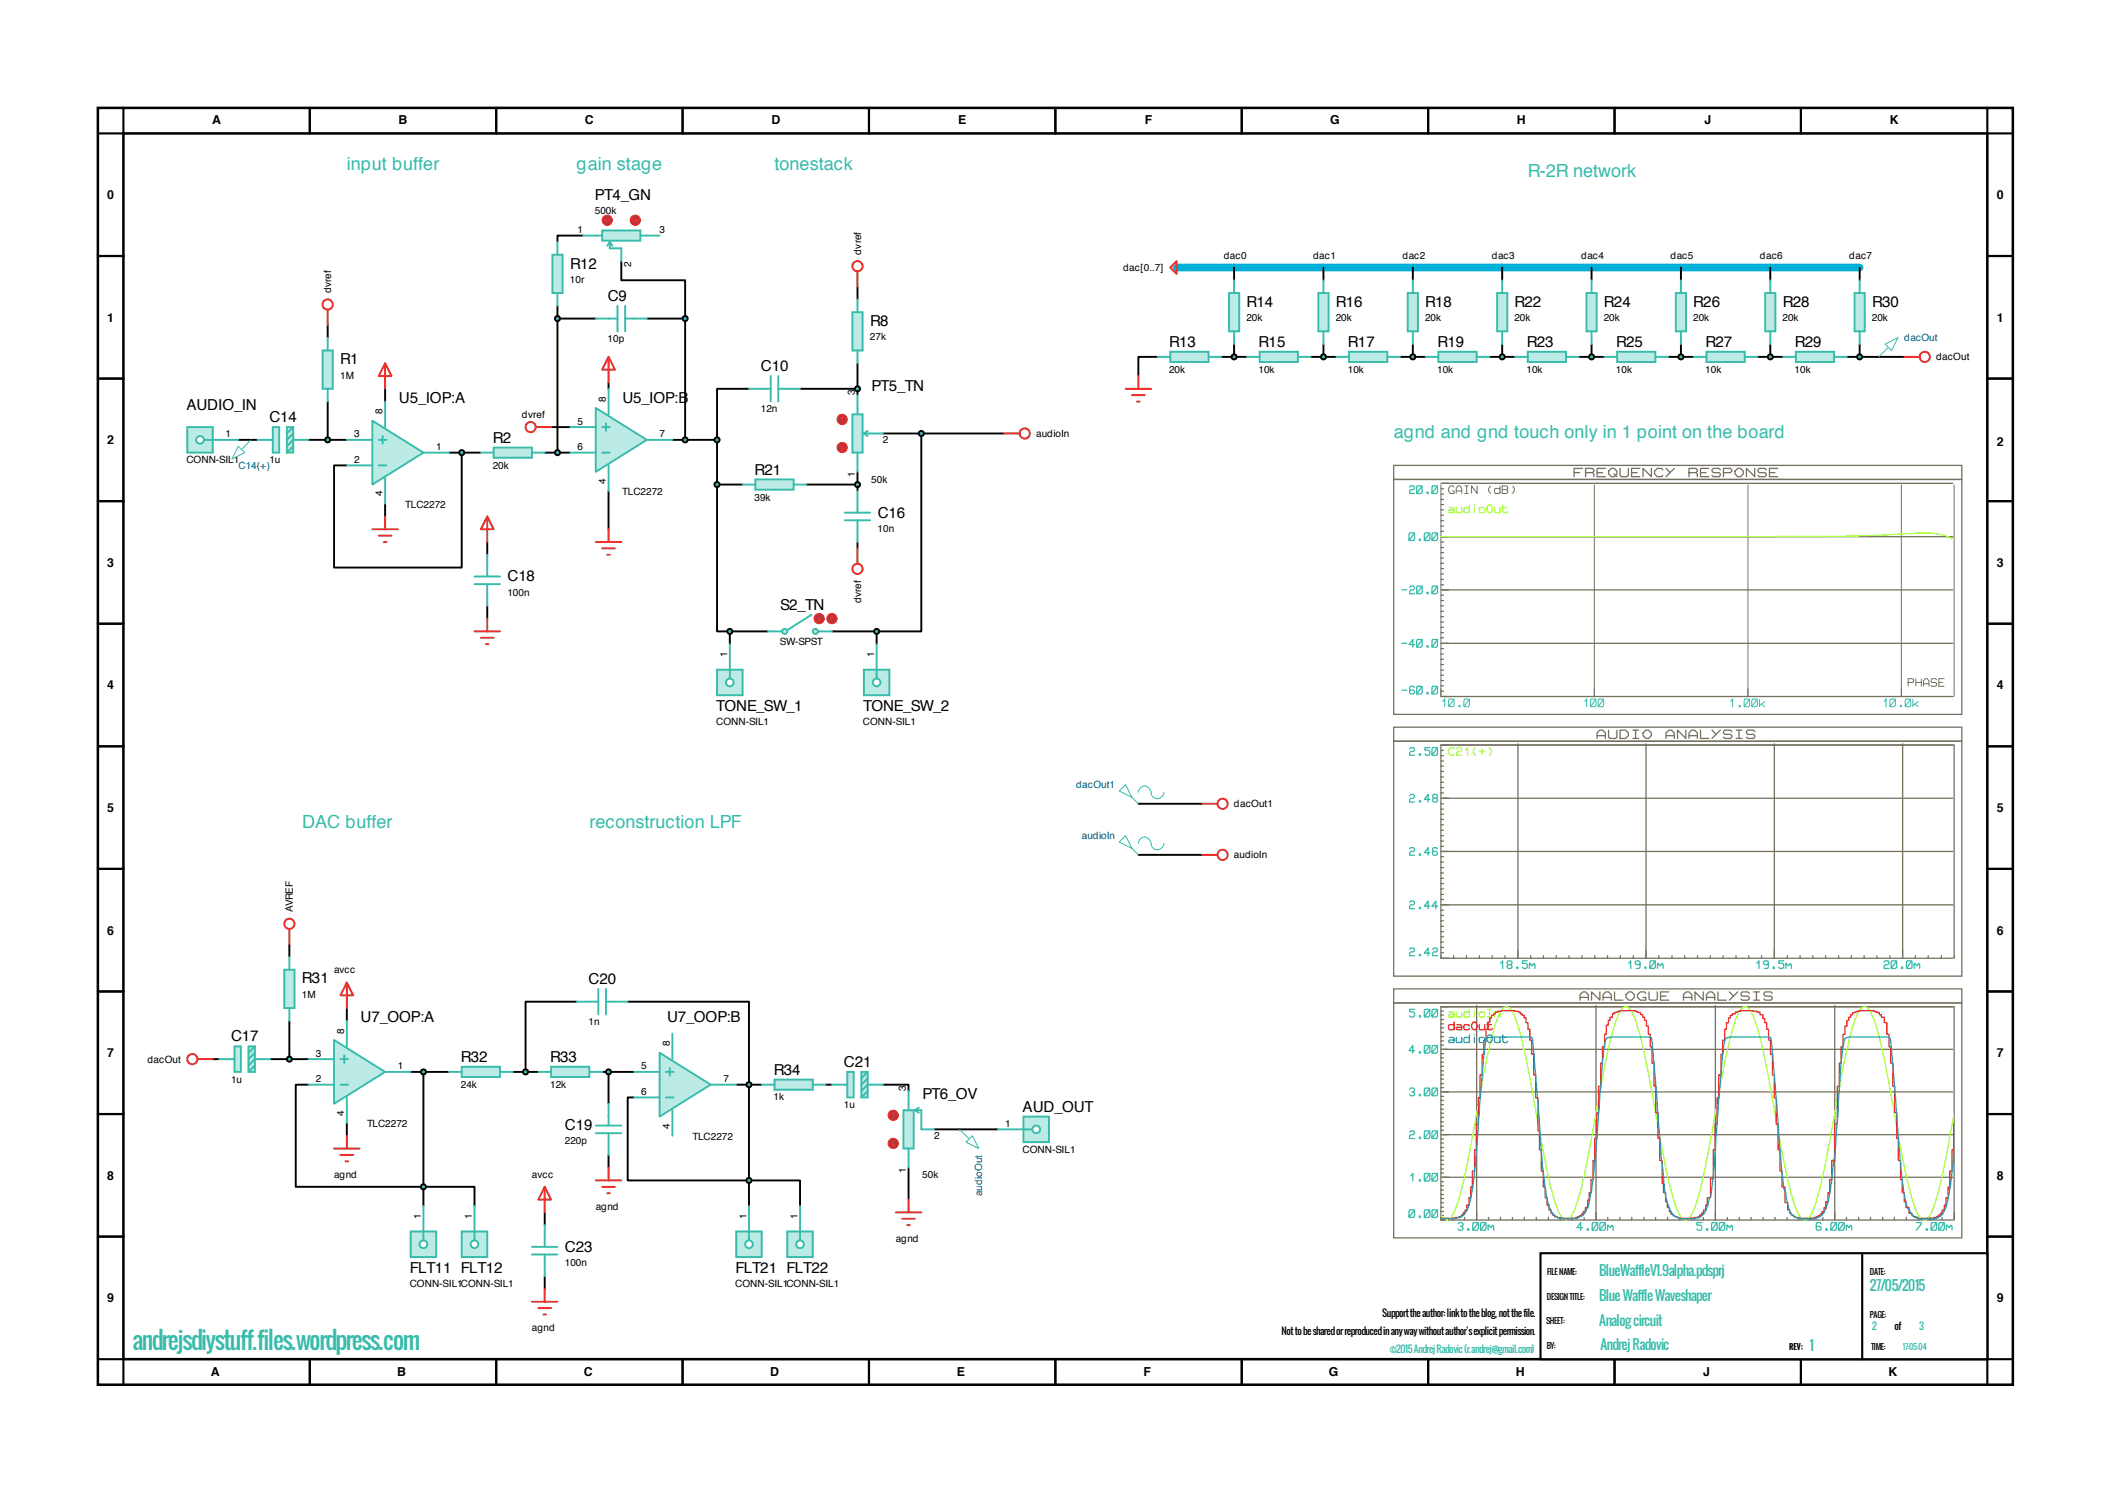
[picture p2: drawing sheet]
<svg xmlns="http://www.w3.org/2000/svg" width="420mm" height="297mm" viewBox="0 0 420 297" stroke-linecap="round" stroke-linejoin="round" font-family="sans-serif">
<defs><g id="words">
<text font-size="4.7" fill="#37bcab" x="26.3" y="268.5">andrejsdiystuff.files.wordpress.com</text>
<g font-size="3.6" fill="#37bcab">
<text x="69" y="33.9">input buffer</text>
<text x="114.7" y="33.9">gain stage</text>
<text x="154.1" y="33.9">tonestack</text>
<text x="304" y="35.1">R-2R network</text>
<text x="277.3" y="87.2">agnd and gnd touch only in 1 point on the board</text>
<text x="60.1" y="164.7">DAC buffer</text>
<text x="117.3" y="164.7">reconstruction LPF</text>
</g>
<g font-size="3">
<text x="118.4" y="39.7">PT4_GN</text>
<text x="113.4" y="53.4">R12</text>
<text x="120.9" y="59.9">C9</text>
<text x="173.1" y="64.9">R8</text>
<text x="248" y="61">R14</text>
<text x="265.8" y="61">R16</text>
<text x="283.6" y="61">R18</text>
<text x="301.3" y="61">R22</text>
<text x="319.1" y="61">R24</text>
<text x="336.9" y="61">R26</text>
<text x="354.7" y="61">R28</text>
<text x="372.5" y="61">R30</text>
<text x="232.6" y="69">R13</text>
<text x="250.4" y="69">R15</text>
<text x="268.2" y="69">R17</text>
<text x="286" y="69">R19</text>
<text x="303.8" y="69">R23</text>
<text x="321.5" y="69">R25</text>
<text x="339.3" y="69">R27</text>
<text x="357.1" y="69">R29</text>
<text x="67.7" y="72.5">R1</text>
<text x="151.4" y="73.9">C10</text>
<text x="173.4" y="77.7">PT5_TN</text>
<text x="37.1" y="81.5">AUDIO_IN</text>
<text x="79.4" y="80.2">U5_IOP:A</text>
<text x="123.8" y="80.2">U5_IOP:B</text>
<text x="53.6" y="84">C14</text>
<text x="98" y="88.1">R2</text>
<text x="150.1" y="94.4">R21</text>
<text x="174.6" y="103">C16</text>
<text x="101" y="115.7">C18</text>
<text x="155.2" y="121.4">S2_TN</text>
<text x="142.5" y="141.4">TONE_SW_1</text>
<text x="171.7" y="141.4">TONE_SW_2</text>
<text x="60.1" y="195.6">R31</text>
<text x="117.1" y="195.7">C20</text>
<text x="71.8" y="203.4">U7_OOP:A</text>
<text x="132.7" y="203.4">U7_OOP:B</text>
<text x="46" y="207.2">C17</text>
<text x="91.7" y="211.2">R32</text>
<text x="109.5" y="211.2">R33</text>
<text x="153.9" y="213.8">R34</text>
<text x="167.9" y="212.3">C21</text>
<text x="183.5" y="218.6">PT6_OV</text>
<text x="203.5" y="221.1">AUD_OUT</text>
<text x="112.4" y="224.8">C19</text>
<text x="112.4" y="249">C23</text>
<text x="81.5" y="253.2">FLT11 FLT12</text>
<text x="146.3" y="253.2">FLT21 FLT22</text>
</g>
<g font-size="2.7" fill="#37bcab">
<text x="318.2" y="253.8">BlueWaffleV1.9alpha.pdsprj</text>
<text x="372" y="256.8">27/05/2015</text>
<text x="318.2" y="263.7">Analog circuit</text>
<text x="318.2" y="258.9">Blue Waffle Waveshaper</text>
<text x="318.4" y="268.5">Andrej Radovic</text>
<text x="360.1" y="268.8">1</text>
</g>
<g font-size="2.5">
<text x="42.2" y="24.6">A</text>
<text x="79.3" y="24.6">B</text>
<text x="116.4" y="24.6">C</text>
<text x="153.5" y="24.6">D</text>
<text x="190.6" y="24.6">E</text>
<text x="227.8" y="24.6">F</text>
<text x="264.6" y="24.6">G</text>
<text x="301.8" y="24.6">H</text>
<text x="339.1" y="24.6">J</text>
<text x="376" y="24.6">K</text>
<text x="21.3" y="39.6">0</text>
<text x="397.3" y="39.6">0</text>
<text x="21.3" y="64">1</text>
<text x="397.3" y="64">1</text>
<text x="21.3" y="88.4">2</text>
<text x="397.3" y="88.6">2</text>
<text x="21.3" y="112.8">3</text>
<text x="397.3" y="112.8">3</text>
<text x="21.3" y="137.2">4</text>
<text x="397.3" y="137.2">4</text>
<text x="21.3" y="161.5">5</text>
<text x="397.3" y="161.5">5</text>
<text x="21.3" y="185.9">6</text>
<text x="397.3" y="185.9">6</text>
<text x="21.3" y="210.3">7</text>
<text x="397.3" y="210.3">7</text>
<text x="21.3" y="234.7">8</text>
<text x="397.3" y="234.7">8</text>
<text x="21.3" y="259.1">9</text>
<text x="397.3" y="259.1">9</text>
<text x="42" y="273.8">A</text>
<text x="79" y="273.8">B</text>
<text x="116.1" y="273.8">C</text>
<text x="153.2" y="273.8">D</text>
<text x="190.4" y="273.8">E</text>
<text x="227.5" y="273.8">F</text>
<text x="264.4" y="273.8">G</text>
<text x="301.6" y="273.8">H</text>
<text x="338.9" y="273.8">J</text>
<text x="375.7" y="273.8">K</text>
</g>
<g font-size="2">
<text x="114.9" y="46.4">1</text>
<text x="118.4" y="42.5">500k</text>
<text x="131.2" y="46.4">3</text>
<text x="125.5" y="53" transform="rotate(-90 125.5 53)">2</text>
<text x="171.3" y="50.7" transform="rotate(-90 171.3 50.7)">dvref</text>
<text x="223.5" y="53.9">dac[0..7]</text>
<text x="243.5" y="51.6">dac0</text>
<text x="261.3" y="51.6">dac1</text>
<text x="279" y="51.6">dac2</text>
<text x="296.8" y="51.6">dac3</text>
<text x="314.6" y="51.6">dac4</text>
<text x="332.4" y="51.6">dac5</text>
<text x="350.2" y="51.6">dac6</text>
<text x="367.9" y="51.6">dac7</text>
<text x="65.9" y="58.3" transform="rotate(-90 65.9 58.3)">dvref</text>
<text x="113.4" y="56.3">10r</text>
<text x="248" y="63.9">20k</text>
<text x="265.7" y="63.9">20k</text>
<text x="283.5" y="63.9">20k</text>
<text x="301.3" y="63.9">20k</text>
<text x="319.1" y="63.9">20k</text>
<text x="336.9" y="63.9">20k</text>
<text x="354.6" y="63.9">20k</text>
<text x="372.4" y="63.9">20k</text>
<text x="120.9" y="68.1">10p</text>
<text x="173.1" y="67.7">27k</text>
<text x="385.2" y="71.7">dacOut</text>
<text x="67.7" y="75.3">1M</text>
<text x="232.6" y="74.2">20k</text>
<text x="250.4" y="74.2">10k</text>
<text x="268.2" y="74.2">10k</text>
<text x="285.9" y="74.2">10k</text>
<text x="303.7" y="74.2">10k</text>
<text x="321.5" y="74.2">10k</text>
<text x="339.3" y="74.2">10k</text>
<text x="357.1" y="74.2">10k</text>
<text x="76.1" y="82.4" transform="rotate(-90 76.1 82.4)">8</text>
<text x="103.8" y="83.1">dvref</text>
<text x="120.6" y="79.9" transform="rotate(-90 120.6 79.9)">8</text>
<text x="151.4" y="82">12n</text>
<text x="170.1" y="78.6" transform="rotate(-90 170.1 78.6)">3</text>
<text x="44.9" y="87">1</text>
<text x="70.4" y="87">3</text>
<text x="86.8" y="89.5">1</text>
<text x="114.9" y="84.5">5</text>
<text x="114.9" y="89.5">6</text>
<text x="131.2" y="87">7</text>
<text x="175.7" y="88.2">2</text>
<text x="206.1" y="87">audioIn</text>
<text x="37.1" y="92.2">CONN-SIL1</text>
<text x="53.6" y="92.2">1u</text>
<text x="70.4" y="92.1">2</text>
<text x="98" y="93.2">20k</text>
<text x="170.1" y="95" transform="rotate(-90 170.1 95)">1</text>
<text x="76.1" y="98.8" transform="rotate(-90 76.1 98.8)">4</text>
<text x="80.6" y="101.1">TLC2272</text>
<text x="120.6" y="96.2" transform="rotate(-90 120.6 96.2)">4</text>
<text x="123.8" y="98.6">TLC2272</text>
<text x="150.1" y="99.6">39k</text>
<text x="173.3" y="96">50k</text>
<text x="174.6" y="105.8">10n</text>
<text x="101" y="118.5">100n</text>
<text x="171.3" y="120" transform="rotate(-90 171.3 120)">dvref</text>
<text x="144.7" y="130.7" transform="rotate(-90 144.7 130.7)">1</text>
<text x="155.2" y="128.3">SW-SPST</text>
<text x="173.9" y="130.7" transform="rotate(-90 173.9 130.7)">1</text>
<text x="142.5" y="144.3">CONN-SIL1</text>
<text x="171.7" y="144.3">CONN-SIL1</text>
<text x="245.5" y="160.6">dacOut1</text>
<text x="245.5" y="170.8">audioIn</text>
<text x="58.3" y="181.5" transform="rotate(-90 58.3 181.5)">AVREF</text>
<text x="66.5" y="193.6">avcc</text>
<text x="60.1" y="198.5">1M</text>
<text x="117.1" y="203.9">1n</text>
<text x="68.5" y="205.6" transform="rotate(-90 68.5 205.6)">8</text>
<text x="133.3" y="208.2" transform="rotate(-90 133.3 208.2)">8</text>
<text x="29.3" y="211.4">dacOut</text>
<text x="46" y="215.4">1u</text>
<text x="62.8" y="210.2">3</text>
<text x="62.8" y="215.3">2</text>
<text x="79.2" y="212.7">1</text>
<text x="127.6" y="212.7">5</text>
<text x="143.9" y="215.3">7</text>
<text x="68.5" y="222" transform="rotate(-90 68.5 222)">4</text>
<text x="91.7" y="216.4">24k</text>
<text x="109.5" y="216.4">12k</text>
<text x="127.6" y="217.8">6</text>
<text x="153.9" y="218.9">1k</text>
<text x="167.9" y="220.4">1u</text>
<text x="180.2" y="217" transform="rotate(-90 180.2 217)">3</text>
<text x="73" y="224.2">TLC2272</text>
<text x="112.4" y="227.7">220p</text>
<text x="133.3" y="224.5" transform="rotate(-90 133.3 224.5)">4</text>
<text x="137.8" y="226.8">TLC2272</text>
<text x="185.8" y="226.6">2</text>
<text x="200" y="224.2">1</text>
<text x="180.2" y="233.4" transform="rotate(-90 180.2 233.4)">1</text>
<text x="203.4" y="229.3">CONN-SIL1</text>
<text x="66.5" y="234.3">agnd</text>
<text x="105.8" y="234.3">avcc</text>
<text x="183.5" y="234.4">50k</text>
<text x="83.7" y="242.4" transform="rotate(-90 83.7 242.4)">1</text>
<text x="93.9" y="242.4" transform="rotate(-90 93.9 242.4)">1</text>
<text x="118.5" y="240.6">agnd</text>
<text x="148.5" y="242.4" transform="rotate(-90 148.5 242.4)">1</text>
<text x="158.7" y="242.4" transform="rotate(-90 158.7 242.4)">1</text>
<text x="112.4" y="251.8">100n</text>
<text x="178.2" y="247">agnd</text>
<text x="81.5" y="256">CONN-SIL1CONN-SIL1</text>
<text x="146.3" y="256">CONN-SIL1CONN-SIL1</text>
<text x="105.8" y="264.8">agnd</text>
</g>
<g font-size="2" fill="#0000c0">
<text x="378.9" y="67.9">dacOut</text>
<text x="47.5" y="93.3">C14(+)</text>
<text x="214.1" y="156.8">dacOut1</text>
<text x="215.2" y="167">audioIn</text>
<text x="195.4" y="238" transform="rotate(-90 195.4 238)">audioOut</text>
</g>
<g font-size="1.9">
<text x="275" y="262.1">Support the author: link to the blog, not the file.</text>
<text x="255" y="265.6">Not to be shared or reproduced in any way without author's explicit permission.</text>
<text x="376.9" y="264.6">of</text>
</g>
<g font-size="1.9" fill="#37bcab">
<text x="276.5" y="269.2">©2015 Andrej Radovic (r.andrej@gmail.com)</text>
<text x="372.5" y="264.6">2</text>
<text x="381.8" y="264.6">3</text>
</g>
<g font-size="1.6">
<text x="307.8" y="253.5">FILE NAME:</text>
<text x="372" y="253.5">DATE:</text>
<text x="307.7" y="263.4">SHEET:</text>
<text x="307.8" y="258.6">DESIGN TITLE:</text>
<text x="372" y="262.2">PAGE:</text>
<text x="307.7" y="268.4">BY:</text>
<text x="356" y="268.5">REV:</text>
<text x="372.3" y="268.5">TIME:</text>
</g>
<text font-size="1.6" fill="#37bcab" x="378.6" y="268.5">17:05:04</text>
</g></defs>
<path d="M19.5 21.5h381v254h-381zM24.6 26.5h370.8v243.9h-370.8z" fill="none" stroke="#000" stroke-width=".51"/>
<g fill="none" stroke="#000" stroke-width=".42">
<path d="M24.6 21.5v5h-5.1M61.6 21.5v5M98.7 21.5v5M135.8 21.5v5M172.9 21.5v5M210 21.5v5M247.1 21.5v5M284.1 21.5v5M321.2 21.5v5M358.3 21.5v5M395.4 21.5v5h5.1M19.5 50.9h5.1"/>
<path d="M395.4 50.9h5.1M19.5 75.3h5.1M395.4 75.3h5.1M19.5 99.7h5.1M395.4 99.7h5.1M19.5 124.1h5.1M395.4 124.1h5.1M19.5 148.5h5.1M395.4 148.5h5.1M19.5 172.8h5.1M395.4 172.8h5.1M19.5 197.2h5.1"/>
<path d="M395.4 197.2h5.1M19.5 221.6h5.1M395.4 221.6h5.1M19.5 246h5.1M395.4 246h5.1M19.5 270.4h5.1v5.1M61.6 270.4v5.1M98.7 270.4v5.1M135.8 270.4v5.1M172.9 270.4v5.1M210 270.4v5.1M247.1 270.4v5.1"/>
<path d="M284.1 270.4v5.1M321.2 270.4v5.1M358.3 270.4v5.1M400.5 270.4h-5.1v5.1"/>
</g>
<path d="M306.5 249.3h88.9v21.1h-88.9z" fill="#fff" stroke="#000" stroke-width=".42"/>
<path d="M370.5 249.3v21.1" fill="none" stroke="#000" stroke-width=".42"/>
<path d="M236.6 53.2h133.4" fill="none" stroke="#00b0d8" stroke-width="1.5"/>
<g fill="none" stroke="#000" stroke-width=".38">
<path d="M116 46.9h-5.1v1.2M123.6 51.9v3.9h12.7v7.6M170.6 57v2.6M245.5 53.2v2.6M263.3 53.2v2.6M281.1 53.2v2.6M298.9 53.2v2.6M316.7 53.2v2.6M334.4 53.2v2.6M352.2 53.2v2.6M370 53.2v2.6M65.2 64.6v2.6"/>
<path d="M65.2 79.9v7.6M76.6 77.3v2.6M110.9 63.4h7.6M110.9 60.8v29.2M121.1 76.1v1.2M128.7 63.4h7.6M136.3 63.4v24.1M149 77.3h-6.3v10.2M159.2 77.3h11.4M170.6 72.3v6.3M230.3 71h-3.8v3.8M243 71h5.1"/>
<path d="M245.5 68.5v2.5M260.8 71h5.1M263.3 68.5v2.5M278.6 71h5M281.1 68.5v2.5M296.3 71h5.1M298.9 68.5v2.5M314.1 71h5.1M316.7 68.5v2.5M331.9 71h5.1M334.4 68.5v2.5M349.7 71h5.1"/>
<path d="M352.2 68.5v2.5M367.5 71h11.4M370 68.5v2.5M47.4 87.5h3.8M61.4 87.5h7.6M89.3 90h6.4M91.9 90v22.9h-25.4v-20.3h2.5M108.4 90h5.1M109.6 85h3.9M121.1 97.7v7.6M133.8 87.5h8.9M142.7 96.4v29.2h2.5"/>
<path d="M142.7 96.4h5M142.7 87.5v8.9M160.4 96.4h10.2M170.6 93.9v3.8M175.7 86.2h24.1M183.3 86.2v39.4h-8.9M76.6 100.2v2.5M96.9 107.8v2.6M170.6 107.8v1.3M96.9 120.5v2.6M145.2 125.6h7.6M145.2 125.6v2.5"/>
<path d="M165.5 125.6h8.9M174.4 125.6v2.5M226.5 159.9h12.7M226.5 170.1h12.7M57.6 187.8v2.6M114.7 199.3h-10.1v13.9M124.9 199.3h24.1v40.6M42.3 210.7h1.3M53.8 210.7h7.6M57.6 203.1v7.6M61.4 215.8h-2.6v20.3h35.6v3.8M69 200.5v2.6"/>
<path d="M81.7 213.2h7.6M84.2 213.2v26.7M102 213.2h5.1M119.8 213.2h6.4M121.1 213.2v6.4M126.2 218.3h-1.3v16.5h34.3v5.1M146.5 215.8h5.1M164.3 215.8h1.2M175.7 215.8h5.1v1.2M69 223.4v2.5M121.1 229.7v2.6M180.8 232.3v6.3"/>
<path d="M185.8 224.7h12.7M108.4 241.2v2.5M108.4 253.9v2.5"/>
</g>
<path d="M118.5 81.2l10.2 6.3-10.2 6.4z" fill="#bcebe6" stroke="#37bcab" stroke-width=".38"/>
<path d="M121.1 77.3v5.1M113.5 90h5M113.5 85h5M119.8 90h1.5M119.8 85h1.5M120.6 84.2v1.5M121.1 92.6v5.1M128.7 87.5h5.1" fill="none" stroke="#37bcab" stroke-width=".38"/>
<g fill="none" stroke="#ed1c24" stroke-width=".38">
<path d="M121.1 71l1.2 2.5h-2.5zM121.1 71v5.1M199.8 86.2h3.1M118.5 107.8h5.1M119.8 109.1h2.5M120.8 110.4h.5M121.1 105.3v2.5"/>
<circle cx="203.9" cy="86.2" r="1.02"/>
</g>
<path d="M98.2 89h7.6v2.1h-7.6z" fill="#bcebe6" stroke="#37bcab" stroke-width=".38"/>
<path d="M95.7 90h2.5M105.8 90h2.6" fill="none" stroke="#37bcab" stroke-width=".38"/>
<g fill="#37bcab" stroke="#000" stroke-width=".38">
<circle cx="110.9" cy="90" r=".51"/>
<circle cx="136.3" cy="87.5" r=".51"/>
</g>
<path d="M74.1 83.7l10.1 6.3-10.1 6.4z" fill="#bcebe6" stroke="#37bcab" stroke-width=".38"/>
<path d="M76.6 79.9v5.1M69 92.6h5.1M69 87.5h5.1M75.4 92.6h1.5M75.4 87.5h1.5M76.1 86.7v1.6M76.6 95.1v5.1M84.2 90h5.1" fill="none" stroke="#37bcab" stroke-width=".38"/>
<path d="M37.3 85h5v5h-5z" fill="#bcebe6" stroke="#37bcab" stroke-width=".38"/>
<path d="M40.6 87.5h1.7" fill="none" stroke="#37bcab" stroke-width=".38"/>
<circle cx="39.8" cy="87.5" r=".76" fill="#fff" stroke="#37bcab" stroke-width=".38"/>
<path d="M42.3 87.5h5.1" fill="none" stroke="#37bcab" stroke-width=".38"/>
<path d="M64.2 69.7h2v7.6h-2z" fill="#bcebe6" stroke="#37bcab" stroke-width=".38"/>
<path d="M65.2 67.2v2.5M65.2 77.3v2.6" fill="none" stroke="#37bcab" stroke-width=".38"/>
<g fill="#bcebe6" stroke="#37bcab" stroke-width=".38">
<path d="M54.3 85h1.2v5h-1.2z"/>
<path d="M57.1 85h1.2v5h-1.2z"/>
</g>
<path d="M51.2 87.5h3.1M58.3 85l-1.2 1.2M58.3 86.2l-1.2 1.3M58.3 88.8l-1.2 1.2M61.4 87.5h-3.1l-1.2 1.3" fill="none" stroke="#37bcab" stroke-width=".38"/>
<circle cx="65.2" cy="87.5" r=".51" fill="#37bcab" stroke="#000" stroke-width=".38"/>
<g fill="none" stroke="#ed1c24" stroke-width=".38">
<path d="M65.2 61.6v3M76.6 72.3l1.3 2.5h-2.5zM76.6 72.3v5M106.6 85h3M74.1 105.3h5.1M75.4 106.6h2.5M76.4 107.8h.5M76.6 102.7v2.6"/>
<circle cx="65.2" cy="60.6" r="1.02"/>
<circle cx="105.6" cy="85" r="1.02"/>
</g>
<path d="M119.8 45.8h7.6v2.1h-7.6z" fill="#bcebe6" stroke="#37bcab" stroke-width=".38"/>
<path d="M116 46.9h3.8M121.3 48.1l-.5 .8M121.3 48.1l.5 .8M121.3 48.1v1.3h2.3v2.5M127.4 46.9h3.8" fill="none" stroke="#37bcab" stroke-width=".38"/>
<circle cx="126.4" cy="43.8" r="1.02" fill="#be1e2d" stroke="#ed1c24" stroke-width=".2"/>
<path d="M125.9 43.8h1M126.7 43.6l.2 .2M126.9 43.8l-.2 .3" fill="none" stroke="#ed1c24" stroke-width=".2"/>
<circle cx="120.8" cy="43.8" r="1.02" fill="#be1e2d" stroke="#ed1c24" stroke-width=".2"/>
<path d="M120.3 43.8l.3 .3M120.3 43.8h1M120.6 43.6l-.3 .2" fill="none" stroke="#ed1c24" stroke-width=".2"/>
<path d="M118.5 63.4h4.4M122.9 60.8v5.1M124.4 60.8v5.1M124.4 63.4h4.3" fill="none" stroke="#37bcab" stroke-width=".38"/>
<circle cx="136.3" cy="63.4" r=".51" fill="#37bcab" stroke="#000" stroke-width=".38"/>
<path d="M149 77.3h4.3M153.3 74.8v5.1M154.9 74.8v5.1M154.9 77.3h4.3" fill="none" stroke="#37bcab" stroke-width=".38"/>
<path d="M169.6 82.4h2v7.6h-2z" fill="#bcebe6" stroke="#37bcab" stroke-width=".38"/>
<path d="M170.6 78.6v3.8M170.6 90v3.9M171.9 86.2l.7 .5M171.9 86.2h3.8M172.6 85.7l-.7 .5" fill="none" stroke="#37bcab" stroke-width=".38"/>
<circle cx="167.6" cy="83.4" r="1.02" fill="#be1e2d" stroke="#ed1c24" stroke-width=".2"/>
<path d="M167.6 82.9l-.3 .3M167.6 82.9l.2 .3M167.6 82.9v1" fill="none" stroke="#ed1c24" stroke-width=".2"/>
<circle cx="167.6" cy="89" r="1.02" fill="#be1e2d" stroke="#ed1c24" stroke-width=".2"/>
<path d="M167.3 89.3l.3 .2M167.6 88.5v1M167.8 89.3l-.2 .2" fill="none" stroke="#ed1c24" stroke-width=".2"/>
<path d="M170.6 97.7v4.3M168.1 102h5M168.1 103.5h5M170.6 103.5v4.3" fill="none" stroke="#37bcab" stroke-width=".38"/>
<path d="M169.6 62.1h2v7.6h-2z" fill="#bcebe6" stroke="#37bcab" stroke-width=".38"/>
<path d="M170.6 59.6v2.5M170.6 69.7v2.6" fill="none" stroke="#37bcab" stroke-width=".38"/>
<path d="M150.3 95.4h7.6v2h-7.6z" fill="#bcebe6" stroke="#37bcab" stroke-width=".38"/>
<path d="M147.7 96.4h2.6M157.9 96.4h2.5" fill="none" stroke="#37bcab" stroke-width=".38"/>
<g fill="#37bcab" stroke="#000" stroke-width=".38">
<circle cx="170.6" cy="96.4" r=".51"/>
<circle cx="170.6" cy="77.3" r=".51"/>
<circle cx="142.7" cy="87.5" r=".51"/>
</g>
<g fill="#bcebe6" stroke="#37bcab" stroke-width=".38">
<circle cx="162.2" cy="125.6" r=".51"/>
<circle cx="156.1" cy="125.6" r=".51"/>
</g>
<path d="M152.8 125.6h2.8M161.5 122.3l-4.9 3M162.7 125.6h2.8" fill="none" stroke="#37bcab" stroke-width=".38"/>
<circle cx="163" cy="123.1" r="1.02" fill="#be1e2d" stroke="#ed1c24" stroke-width=".2"/>
<path d="M162.7 123.3l.3 .3M163 122.6v1M163.2 123.3l-.2 .3" fill="none" stroke="#ed1c24" stroke-width=".2"/>
<circle cx="165.5" cy="123.1" r="1.02" fill="#be1e2d" stroke="#ed1c24" stroke-width=".2"/>
<path d="M165.5 122.6l-.2 .2M165.5 122.6l.3 .2M165.5 122.6v1" fill="none" stroke="#ed1c24" stroke-width=".2"/>
<path d="M142.7 133.2h5v5.1h-5z" fill="#bcebe6" stroke="#37bcab" stroke-width=".38"/>
<path d="M145.2 133.2v1.8" fill="none" stroke="#37bcab" stroke-width=".38"/>
<circle cx="145.2" cy="135.8" r=".76" fill="#fff" stroke="#37bcab" stroke-width=".38"/>
<path d="M145.2 128.1v5.1" fill="none" stroke="#37bcab" stroke-width=".38"/>
<path d="M171.9 133.2h5.1v5.1h-5.1z" fill="#bcebe6" stroke="#37bcab" stroke-width=".38"/>
<path d="M174.4 133.2v1.8" fill="none" stroke="#37bcab" stroke-width=".38"/>
<circle cx="174.4" cy="135.8" r=".76" fill="#fff" stroke="#37bcab" stroke-width=".38"/>
<path d="M174.4 128.1v5.1" fill="none" stroke="#37bcab" stroke-width=".38"/>
<g fill="#37bcab" stroke="#000" stroke-width=".38">
<circle cx="174.4" cy="125.6" r=".51"/>
<circle cx="145.2" cy="125.6" r=".51"/>
</g>
<path d="M94.4 114.7h5.1M94.4 116.2h5.1M96.9 110.4v4.3M96.9 116.2v4.3" fill="none" stroke="#37bcab" stroke-width=".38"/>
<g fill="none" stroke="#ed1c24" stroke-width=".38">
<path d="M170.6 54v3M96.9 102.7l1.3 2.6h-2.5zM96.9 102.7v5.1M170.6 109.1v3M94.4 125.6h5.1M95.7 126.9h2.5M96.7 128.1h.5M96.9 123.1v2.5"/>
<circle cx="170.6" cy="53" r="1.02"/>
<circle cx="170.6" cy="113.2" r="1.02"/>
</g>
<path d="M109.9 50.7h2v7.6h-2z" fill="#bcebe6" stroke="#37bcab" stroke-width=".38"/>
<path d="M110.9 48.1v2.6M110.9 58.3v2.5" fill="none" stroke="#37bcab" stroke-width=".38"/>
<circle cx="110.9" cy="63.4" r=".51" fill="#37bcab" stroke="#000" stroke-width=".38"/>
<path d="M234.1 53.2h2.5" fill="none" stroke="#00b0d8" stroke-width="1.5"/>
<path d="M232.8 53.2l1.3-1.3v2.6z" fill="none" stroke="#ed1c24" stroke-width=".38"/>
<path d="M232.8 70h7.7v2h-7.7z" fill="#bcebe6" stroke="#37bcab" stroke-width=".38"/>
<path d="M230.3 71h2.5M240.5 71h2.5" fill="none" stroke="#37bcab" stroke-width=".38"/>
<path d="M244.5 58.3h2v7.6h-2z" fill="#bcebe6" stroke="#37bcab" stroke-width=".38"/>
<path d="M245.5 55.8v2.5M245.5 65.9v2.6" fill="none" stroke="#37bcab" stroke-width=".38"/>
<path d="M250.6 70h7.6v2h-7.6z" fill="#bcebe6" stroke="#37bcab" stroke-width=".38"/>
<path d="M248.1 71h2.5M258.2 71h2.6" fill="none" stroke="#37bcab" stroke-width=".38"/>
<path d="M262.3 58.3h2v7.6h-2z" fill="#bcebe6" stroke="#37bcab" stroke-width=".38"/>
<path d="M263.3 55.8v2.5M263.3 65.9v2.6" fill="none" stroke="#37bcab" stroke-width=".38"/>
<path d="M268.4 70h7.6v2h-7.6z" fill="#bcebe6" stroke="#37bcab" stroke-width=".38"/>
<path d="M265.9 71h2.5M276 71h2.6" fill="none" stroke="#37bcab" stroke-width=".38"/>
<path d="M280.1 58.3h2v7.6h-2z" fill="#bcebe6" stroke="#37bcab" stroke-width=".38"/>
<path d="M281.1 55.8v2.5M281.1 65.9v2.6" fill="none" stroke="#37bcab" stroke-width=".38"/>
<path d="M286.2 70h7.6v2h-7.6z" fill="#bcebe6" stroke="#37bcab" stroke-width=".38"/>
<path d="M283.6 71h2.6M293.8 71h2.5" fill="none" stroke="#37bcab" stroke-width=".38"/>
<path d="M297.9 58.3h2v7.6h-2z" fill="#bcebe6" stroke="#37bcab" stroke-width=".38"/>
<path d="M298.9 55.8v2.5M298.9 65.9v2.6" fill="none" stroke="#37bcab" stroke-width=".38"/>
<path d="M304 70h7.6v2h-7.6z" fill="#bcebe6" stroke="#37bcab" stroke-width=".38"/>
<path d="M301.4 71h2.6M311.6 71h2.5" fill="none" stroke="#37bcab" stroke-width=".38"/>
<path d="M315.6 58.3h2.1v7.6h-2.1z" fill="#bcebe6" stroke="#37bcab" stroke-width=".38"/>
<path d="M316.7 55.8v2.5M316.7 65.9v2.6" fill="none" stroke="#37bcab" stroke-width=".38"/>
<path d="M321.7 70h7.7v2h-7.7z" fill="#bcebe6" stroke="#37bcab" stroke-width=".38"/>
<path d="M319.2 71h2.5M329.4 71h2.5" fill="none" stroke="#37bcab" stroke-width=".38"/>
<path d="M333.4 58.3h2v7.6h-2z" fill="#bcebe6" stroke="#37bcab" stroke-width=".38"/>
<path d="M334.4 55.8v2.5M334.4 65.9v2.6" fill="none" stroke="#37bcab" stroke-width=".38"/>
<path d="M339.5 70h7.6v2h-7.6z" fill="#bcebe6" stroke="#37bcab" stroke-width=".38"/>
<path d="M337 71h2.5M347.1 71h2.6" fill="none" stroke="#37bcab" stroke-width=".38"/>
<path d="M351.2 58.3h2v7.6h-2z" fill="#bcebe6" stroke="#37bcab" stroke-width=".38"/>
<path d="M352.2 55.8v2.5M352.2 65.9v2.6" fill="none" stroke="#37bcab" stroke-width=".38"/>
<path d="M357.3 70h7.6v2h-7.6z" fill="#bcebe6" stroke="#37bcab" stroke-width=".38"/>
<path d="M354.8 71h2.5M364.9 71h2.6" fill="none" stroke="#37bcab" stroke-width=".38"/>
<path d="M369 58.3h2v7.6h-2z" fill="#bcebe6" stroke="#37bcab" stroke-width=".38"/>
<path d="M370 55.8v2.5M370 65.9v2.6" fill="none" stroke="#37bcab" stroke-width=".38"/>
<g fill="#37bcab" stroke="#000" stroke-width=".38">
<circle cx="352.2" cy="71" r=".51"/>
<circle cx="334.4" cy="71" r=".51"/>
<circle cx="316.7" cy="71" r=".51"/>
<circle cx="298.9" cy="71" r=".51"/>
<circle cx="281.1" cy="71" r=".51"/>
<circle cx="263.3" cy="71" r=".51"/>
<circle cx="245.5" cy="71" r=".51"/>
</g>
<path d="M223.9 77.3h5.1M225.2 78.6h2.6M226.2 79.9h.5M226.5 74.8v2.5" fill="none" stroke="#ed1c24" stroke-width=".38"/>
<circle cx="370" cy="71" r=".51" fill="#37bcab" stroke="#000" stroke-width=".38"/>
<g fill="none" stroke="#75715e" stroke-width=".25">
<path d="M277.3 144.7h113v49.5h-113zM277.3 147.4h113M286.7 159.9h.5M286.7 158.8h101.8M286.7 157.7h.5M286.7 156.7h.5M286.7 155.6h.5M286.7 154.6h.5M286.7 153.5h.5M286.7 152.4h.5M286.7 151.4h.5M286.7 150.3h.5"/>
<path d="M286.7 149.3h.5M302 148v42.6M317.8 146.9v-1.1l.5-.6h.6l.5 .6v1.1M317.8 146.3h1.6M320 145.2v1.4l.3 .3h1.1l.3-.3v-1.4M322.3 145.2h1.1l.6 .6v.5l-.6 .6h-1.1zM324.9 145.2h1.1M324.9 146.9h1.1M325.4 145.2v1.7M326.9 145.8l.5-.6h.6l.5 .6v.5l-.5 .6h-.6l-.5-.6zM327.5 148v42.6M331.5 146.9v-1.1l.5-.6h.6l.5 .6v1.1"/>
<path d="M331.5 146.3h1.6M335.4 145.2v1.7l-1.6-1.7v1.7M336 146.9v-1.1l.6-.6h.5l.6 .6v1.1M336 146.3h1.7M338.3 145.2v1.7h1.7M340.6 145.2l.8 .9M342.3 145.2l-1.7 1.7M344.6 145.5l-.3-.3h-1.1l-.3 .3v.3l.3 .3h1.1l.3 .2v.3l-.3 .3h-1.1l-.3-.3M345.4 145.2h1.2M345.4 146.9h1.2M346 145.2v1.7M349.1 145.5l-.2-.3h-1.2l-.2 .3v.3l.2 .3h1.2l.2 .2v.3l-.2 .3h-1.2l-.2-.3"/>
<path d="M353 148v42.6M378.5 148v42.6M286.7 178.9h.5M286.7 177.9h.5M286.7 176.8h.5M286.7 175.8h.5M286.7 174.7h.5M286.7 173.7h.5M286.7 172.6h.5M286.7 171.5h.5M286.7 170.4h.5M286.7 169.4h101.8"/>
<path d="M286.7 168.4h.5M286.7 167.3h.5M286.7 166.2h.5M286.7 165.1h.5M286.7 164.1h.5M286.7 163h.5M286.7 162h.5M286.7 161h.5M277.3 196.7h113v49.6h-113zM277.3 199.5h113M286.7 189.5h.5M286.7 188.5h.5"/>
<path d="M286.7 187.4h.5M286.7 186.4h.5M286.7 185.3h.5M286.7 184.3h.5M286.7 183.2h.5M286.7 182.1h.5M286.7 181.1h.5M286.7 180h101.8M289.2 190.1v.5M291.8 190.1v.5M294.3 190.1v.5M296.9 190.1v.5"/>
<path d="M299.4 190.1v.5M304.5 190.1v.5M307.1 190.1v.5M309.6 190.1v.5M312.2 190.1v.5M314.4 199v-1.1l.5-.6h.6l.5 .6v1.1M314.4 198.4h1.6M314.7 190.1v.5M317.3 190.1v.5M318.3 197.3v1.7l-1.6-1.7v1.7M318.9 199v-1.1l.6-.6h.5l.6 .6v1.1M318.9 198.4h1.7"/>
<path d="M319.8 190.1v.5M321.2 197.3v1.7h1.7M322.4 190.1v.5M323.5 197.9l.6-.6h.5l.6 .6v.5l-.6 .6h-.5l-.6-.6zM325 190.1v.5M327.4 197.6l-.2-.3h-.9l-.5 .6v.5l.5 .6h1.1v-.6h-.5M328.1 197.3v1.4l.2 .3h1.2l.2-.3v-1.4M330 190.1v.5M330.4 198.2h1.1M332 197.3h-1.6v1.7h1.6M332.7 190.1v.5M334.9 199v-1.1l.6-.6h.5l.6 .6v1.1"/>
<path d="M334.9 198.4h1.7M335.2 190.1v.5M337.7 190.1v.5M338.9 197.3v1.7l-1.7-1.7v1.7M339.5 199v-1.1l.6-.6h.5l.6 .6v1.1M339.5 198.4h1.7M340.3 190.1v.5M341.8 197.3v1.7h1.7M342.8 190.1v.5M344.1 197.3l.8 .9M345.4 190.1v.5M345.7 197.3l-1.6 1.7"/>
<path d="M347.9 190.1v.5M348 197.6l-.2-.3h-1.2l-.2 .3v.3l.2 .3h1.2l.2 .2v.3l-.2 .3h-1.2l-.2-.3M348.9 197.3h1.2M348.9 199h1.2M349.5 197.3v1.7M350.5 190.1v.5M352.6 197.6l-.3-.3h-1.1l-.3 .3v.3l.3 .3h1.1l.3 .2v.3l-.3 .3h-1.1l-.3-.3M355.6 190.1v.5M358.1 190.1v.5M360.7 190.1v.5M363.2 190.1v.5M365.8 190.1v.5"/>
<path d="M368.3 190.1v.5M370.9 190.1v.5M373.4 190.1v.5M376 190.1v.5M381.1 190.1v.5M383.6 190.1v.5M386.2 190.1v.5M388.5 190.6h-101.8v-42.4h102.1v42.4M286.7 219.8h.5M286.7 218.9h.5M286.7 218.1h.5M286.7 217.2h101.8"/>
<path d="M286.7 216.4h.5M286.7 215.6h.5M286.7 214.7h.5M286.7 213.8h.5M286.7 213h.5M286.7 212.1h.5M286.7 211.3h.5M286.7 210.4h.5M286.7 209.6h.5M286.7 208.7h101.8M286.7 207.9h.5M286.7 207.1h.5"/>
<path d="M286.7 206.2h.5M286.7 205.4h.5M286.7 204.5h.5M286.7 203.7h.5M286.7 202.8h.5M286.7 201.9h.5M286.7 201.1h.5M293.8 200v42.7M317.5 200v42.7M341.3 200v42.7M365 200v42.7M286.7 239.3h.5"/>
<path d="M286.7 238.4h.5M286.7 237.6h.5M286.7 236.7h.5M286.7 235.9h.5M286.7 235.1h.5M286.7 234.2h101.8M286.7 233.3h.5M286.7 232.5h.5M286.7 231.6h.5M286.7 230.8h.5M286.7 230h.5M286.7 229.1h.5"/>
<path d="M286.7 228.3h.5M286.7 227.4h.5M286.7 226.6h.5M286.7 225.7h101.8M286.7 224.8h.5M286.7 224h.5M286.7 223.2h.5M286.7 222.3h.5M286.7 221.4h.5M286.7 220.6h.5M286.7 241.8h.5M286.7 241h.5"/>
<path d="M286.7 240.2h.5M289.1 242.2v.5M291.4 242.2v.5M296.2 242.2v.5M298.5 242.2v.5M300.9 242.2v.5M303.3 242.2v.5M305.6 242.2v.5M308.1 242.2v.5M310.4 242.2v.5M312.8 242.2v.5M315.2 242.2v.5"/>
<path d="M319.9 242.2v.5M322.3 242.2v.5M324.7 242.2v.5M327.1 242.2v.5M329.4 242.2v.5M331.8 242.2v.5M334.2 242.2v.5M336.5 242.2v.5M338.9 242.2v.5M343.7 242.2v.5M346 242.2v.5M348.4 242.2v.5"/>
<path d="M350.8 242.2v.5M353.1 242.2v.5M355.6 242.2v.5M357.9 242.2v.5M360.3 242.2v.5M362.7 242.2v.5M367.4 242.2v.5M369.8 242.2v.5M372.2 242.2v.5M374.6 242.2v.5M376.9 242.2v.5M379.3 242.2v.5"/>
<path d="M381.7 242.2v.5M384 242.2v.5M386.4 242.2v.5M388.5 242.7h-101.8v-42.4h102.1v42.4"/>
</g>
<g fill="none" stroke="#37bcab" stroke-width=".25">
<path d="M280.5 158.3l.2-.3h.5l.2 .3-.2 .5h-.5l-.2 .2v.6h.9M280.5 149l.2-.3h.5l.2 .3-.2 .5h-.5l-.2 .2v.5h.9M282.4 159.3h.2v.3h-.2zM282.4 150h.2v.2h-.2zM284.5 159h-1.1l.7-1v1.6M284.5 148.7h-1v.5h.8l.2 .3v.5l-.2 .2h-.6l-.2-.2M285 148.7h.8l.2 .3v1l-.2 .2h-.8l-.1-.2v-1zM285.2 158.8l-.2-.3 .2-.5h.6l.2 .3-.2 .5h-.6l-.2 .2 .2 .6h.6l.2-.3-.2-.5M286 148.7l-1.1 1.5M280.5 179.5l.2-.3h.5l.2 .3-.2 .5h-.5l-.2 .3v.5h.9M280.5 168.9l.2-.3h.5l.2 .3-.2 .5h-.5l-.2 .2v.5h.9M282.4 169.9h.2v.2h-.2z"/>
<path d="M284.5 169.6h-1.1l.7-1v1.5M286 168.9l-.2-.3h-.6l-.2 .3v1l.2 .2h.6l.2-.2-.2-.5h-.8M280.5 188.8l.2-.2h.5l.2 .2-.2 .6h-.5l-.2 .2v.5h.9M282.4 189.9h.2v.2h-.2zM282.4 180.5h.2v.3h-.2zM284.5 189.6h-1.1l.7-1v1.5M284.5 180.3h-1.1l.7-1.1v1.6M285 188.8l.2-.2h.6l.2 .2-.2 .6h-.6l-.2 .2v.5h1M286 180.3h-1.1l.8-1.1v1.6M298.5 191.6l.5-.5v1.6M300.1 191.9l-.3-.3 .3-.5h.5l.2 .3-.2 .5h-.5l-.3 .3 .3 .5h.5l.2-.3-.2-.5M301.8 192.4h.2v.3h-.2z"/>
<path d="M303.9 191.1h-1v.5h.8l.2 .3v.5l-.2 .3h-.6l-.2-.3M304.3 191.9l.1-.3 .4 .6 .4-.6 .2 .3v.8M304.3 191.6v1.1M324 191.6l.4-.5v1.6M326.3 191.6l-.2 .3h-.6l-.2-.5 .2-.3h.6l.2 .3v1l-.2 .3h-.6M327.3 192.4h.2v.3h-.2zM328.4 191.1h.7l.3 .3v1l-.3 .3h-.7l-.1-.3v-1zM329.4 191.1l-1.1 1.6M329.8 191.9l.1-.3 .4 .6 .4-.6 .2 .3v.8M329.8 191.6v1.1M349.5 191.6l.5-.5v1.6M351.8 191.6l-.2 .3h-.5l-.2-.5 .2-.3h.5l.2 .3v1l-.2 .3h-.5"/>
<path d="M352.8 192.4h.2v.3h-.2zM354.9 191.1h-1v.5h.8l.2 .3v.5l-.2 .3h-.6l-.2-.3M355.3 191.9l.1-.3 .5 .6 .3-.6 .2 .3v.8M355.3 191.6v1.1M374.9 191.4l.2-.3h.5l.2 .3-.2 .5h-.5l-.2 .3v.5h.9M376.4 191.1h.7l.3 .3v1l-.3 .3h-.7l-.1-.3v-1zM377.4 191.1l-1.1 1.6M378.3 192.4h.2v.3h-.2zM379.4 191.1h.8l.2 .3v1l-.2 .3h-.8l-.1-.3v-1zM380.4 191.1l-1.1 1.6M380.8 191.9l.2-.3 .4 .6 .3-.6 .2 .3v.8M380.8 191.6v1.1"/>
<path d="M280.5 216.7l.2-.2h.5l.2 .2-.2 .5 .2 .5-.2 .3h-.5l-.2-.3M280.9 217.2h.3M281.4 209h-1.1l.8-1v1.5M281.4 200.8h-.9v.5h.7l.2 .2v.6l-.2 .2h-.5l-.2-.2M282.4 217.7h.2v.3h-.2zM282.4 209.3h.2v.2h-.2zM282.4 202.1h.2v.2h-.2zM283.5 216.5h.8l.2 .2v1l-.2 .3h-.8l-.1-.3v-1zM283.5 208h.8l.2 .2v1.1l-.2 .2h-.8l-.1-.2v-1.1zM283.5 200.8h.8l.2 .2v1.1l-.2 .2h-.8l-.1-.2v-1.1zM284.5 216.5l-1.1 1.5M284.5 208l-1.1 1.5"/>
<path d="M284.5 200.8l-1.1 1.5M285 216.5h.8l.2 .2v1l-.2 .3h-.8l-.1-.3v-1zM285 208h.8l.2 .2v1.1l-.2 .2h-.8l-.1-.2v-1.1zM285 200.8h.8l.2 .2v1.1l-.2 .2h-.8l-.1-.2v-1.1zM286 216.5l-1.1 1.5M286 208l-1.1 1.5M286 200.8l-1.1 1.5M280.5 225.2l.2-.2h.5l.2 .2-.2 .5h-.5l-.2 .3v.5h.9M280.7 233.9l.4-.5v1.5M282.4 234.7h.2v.2h-.2zM282.4 226.2h.2v.3h-.2zM283.5 233.4h.8l.2 .3v1l-.2 .2h-.8l-.1-.2v-1z"/>
<path d="M283.5 225h.8l.2 .2v1l-.2 .3h-.8l-.1-.3v-1zM284.5 233.4l-1.1 1.5M284.5 225l-1.1 1.5M285 233.4h.8l.2 .3v1l-.2 .2h-.8l-.1-.2v-1zM285 225h.8l.2 .2v1l-.2 .3h-.8l-.1-.3v-1zM286 233.4l-1.1 1.5M286 225l-1.1 1.5M280.5 240.7h.7l.2 .2v1l-.2 .3h-.7l-.2-.3v-1zM281.4 240.7l-1.1 1.5M282.4 241.9h.2v.3h-.2zM283.5 240.7h.8l.2 .2v1l-.2 .3h-.8l-.1-.3v-1zM284.5 240.7l-1.1 1.5"/>
<path d="M285 240.7h.8l.2 .2v1l-.2 .3h-.8l-.1-.3v-1zM286 240.7l-1.1 1.5M290.1 243.5l.2-.3h.6l.2 .3-.2 .5 .2 .5-.2 .2h-.6l-.2-.2M290.5 244h.4M292.1 244.5h.2v.2h-.2zM293.2 243.2h.7l.2 .3v1l-.2 .2h-.7l-.2-.2v-1zM294.1 243.2l-1.1 1.5M294.7 243.2h.7l.3 .3v1l-.3 .2h-.7l-.1-.2v-1zM295.7 243.2l-1.1 1.5M296.1 244l.1-.3 .4 .5 .4-.5 .2 .3v.7M296.1 243.7v1M314.8 244.2h-1.1l.8-1v1.5"/>
<path d="M315.8 244.5h.2v.2h-.2zM316.9 243.2h.8l.2 .3v1l-.2 .2h-.8l-.1-.2v-1zM317.9 243.2l-1.1 1.5M318.4 243.2h.8l.2 .3v1l-.2 .2h-.8l-.1-.2v-1zM319.4 243.2l-1.1 1.5M319.8 244l.2-.3 .4 .5 .3-.5 .2 .3v.7M319.8 243.7v1M338.6 243.2h-1v.5h.8l.2 .3v.5l-.2 .2h-.6l-.2-.2M339.6 244.5h.2v.2h-.2zM340.7 243.2h.7l.2 .3v1l-.2 .2h-.7l-.2-.2v-1zM341.6 243.2l-1.1 1.5M342.2 243.2h.7l.3 .3v1l-.3 .2h-.7l-.1-.2v-1z"/>
<path d="M343.2 243.2l-1.1 1.5M343.6 244l.1-.3 .4 .5 .4-.5 .2 .3v.7M343.6 243.7v1M362.3 243.5l-.2-.3h-.5l-.2 .3v1l.2 .2h.5l.2-.2-.2-.5h-.7M363.3 244.5h.2v.2h-.2zM364.4 243.2h.8l.2 .3v1l-.2 .2h-.8l-.1-.2v-1zM365.4 243.2l-1.1 1.5M365.9 243.2h.8l.2 .3v1l-.2 .2h-.8l-.1-.2v-1zM366.9 243.2l-1.1 1.5M367.3 244l.2-.3 .4 .5 .3-.5 .2 .3v.7M367.3 243.7v1M381.3 243.2h1v.3l-1 1.2"/>
<path d="M383.2 244.5h.3v.2h-.3zM384.3 243.2h.8l.2 .3v1l-.2 .2h-.8l-.1-.2v-1zM385.3 243.2l-1.1 1.5M385.9 243.2h.7l.2 .3v1l-.2 .2h-.7l-.2-.2v-1zM386.8 243.2l-1.1 1.5M387.3 244l.1-.3 .4 .5 .4-.5 .2 .3v.7M387.3 243.7v1"/>
</g>
<g fill="none" stroke="#a6ff2e" stroke-width=".25">
<path d="M289.3 149l-.2-.3h-.6l-.3 .5v.5l.3 .5h.6l.2-.2M289.9 149l.2-.3h.5l.2 .3-.2 .5h-.5l-.2 .2v.5h.9M291.6 149.2l.4-.5v1.5M293.5 148.7l-.4 .5v.5l.4 .5M294.3 149.5h1.1M294.9 149v1M296.4 148.7l.3 .5v.5l-.3 .5M288.3 201.3h.8l.2 .2v.8h-1l-.1-.2 .1-.3h1M289.7 201.3l.2 1h.7l.2-.2M290.8 201.3v1M292.4 201.5l-.3-.2h-.7l-.1 .2 .1 .8h.7l.3-.2M292.4 200.8v1.5"/>
<path d="M293.3 201.3v1M293.3 200.8h.1M294.4 201.3h.8l.2 .2v.6l-.2 .2h-.8l-.1-.2zM296 200.8h.7M296 202.3h.7M296.4 200.8v1.5M297.3 201.5l.2-.2h.7l.2 .2v.8M297.3 201.3v1M388.6 222.2l-1.3 7.7-1.6 7-1 3.3-1.1 2a1.03 1.03 0 0 1-1 .4 1.03 1.03 0 0 1-.8-.7l-1-2.2-1.2-4.3-1.1-4.8-3.9-21.6-1.5-5.6-1.1-2.4a1.13 1.13 0 0 0-1.1-.7 1.13 1.13 0 0 0-1 .8l-1 2.3-1.6 5.8-3.9 21.4-1.3 5.8-1.2 4-.8 1.6-.4 .4a.78 .78 0 0 1-1.1 .1l-.7-.8-.7-1.5-1.3-4.5-1.5-7.1-3.2-17.7-1-4.4-1.1-3.6a4.9 4.9 0 0 0-1.5-2.5 1.12 1.12 0 0 0-1.5 .8l-1.1 2.5-1.5 5.9-3.7 20.3-1.3 5.8-1.3 4.5-.9 1.8a1.03 1.03 0 0 1-1.6 .4l-.6-.8-.6-1.2-.9-3-1.3-5.5-4.2-22.9-1.6-5.8-1-2.2a1.08 1.08 0 0 0-.9-.7 1.08 1.08 0 0 0-1 .5l-.7 1.2-.5 1.4-1.5 5.6-1.6 7.7-2.2 12.6-1.5 7.1-1.2 4-1.1 1.9a1.02 1.02 0 0 1-1.7-.3l-.9-1.8-1.3-4.4-1.7-8.6-3.2-17.1-1.1-4.8-1.1-3.1a3.2 3.2 0 0 0-1.4-1.9 1.37 1.37 0 0 0-1.3 .9l-1.1 2.5-1.5 5.9-1.5 7.8-1.5 8.5-1.7 8.9-1.6 5.4-1 1.9a.95 .95 0 0 1-.9 .6 .95 .95 0 0 1-.9-.6l-.2-.4"/>
</g>
<path d="M289.3 204.1l-.2-.3h-.8l-.1 .3 .1 .8h.8l.2-.3M289.3 203.3v1.6M289.9 203.8h.7l.2 .3v.8h-.9l-.2-.3 .2-.3h.9M292.4 204.1l-.3-.3h-.7l-.1 .3 .1 .8h.7l.3-.3M293.1 203.3h.4l.4 .5v.5l-.4 .6h-.4l-.3-.6v-.5zM294.3 203.8l.1 1.1h.8l.2-.3M295.4 203.8v1.1M295.8 203.8h.9M296 203.3v1.3l.2 .3h.5l.2-.3M388.6 228.7h-.2v4.3h-.5v3.1h-.3v2.2h-.4v1.4h-.4v1h-.4v.6h-.3v.4h-.4v.3h-.4v.2h-.5v.2h-3.3v-.2h-.3v-.2l-.8-.1v-.6h-.6v-1.1h-.6v-1.1h-.3v-1.9h-.4v-2.5h-.4v-3.9h-.4v-4.4h-.3v-5h-.5v-5.3h-.3v-4.6h-.4v-3.3h-.4v-2.5h-.4v-2.2h-.5v-1.1h-.6v-.6h-.4v-.3l-.7-.2v-.1h-.4v-.2h-2.9v.2h-.5v.1l-.8 .2v.3h-.4v.6h-.4v.6h-.3v1.1h-.4v1.6h-.4v2.5h-.4v3.3h-.4v4.6h-.4v7.5h-.5v7.2h-.6v3.9h-.4v2.5h-.3v1.9h-.4v1.1h-.4v.8h-.4v.5h-.3v.4h-.5v.1h-.3v.2h-.4v.2h-3.1v-.2h-.7v-.2h-.4v-.3h-.4v-.4h-.3v-.6h-.4v-1.5h-.6v-3.1h-.6v-3.1h-.3v-4.3h-.4v-5.1h-.4v-5.2h-.4v-4.6h-.4v-4.1h-.3v-2.8h-.4v-2.1h-.4v-1.3h-.4v-.9h-.4v-.8h-.5v-.5h-.6v-.1h-.8v-.2h-2.6v.2h-.4v.1h-.5v.4h-.6v.3h-.4v.5h-.4v1h-.4v1.3h-.3v2.1h-.5v2.8h-.3v4.1h-.4v4.6h-.4v5.2h-.4v5.1h-.3v5.7h-.6v3.9h-.6v1.4h-.4v1h-.4v.6h-.3v.4h-.4v.3h-.4v.2h-.7v.2h-3.1v-.2h-.3v-.2l-.8-.1v-.4h-.4v-.5h-.4v-.8h-.4v-1.1h-.3v-1.9h-.4v-1.7h-.3v-4.7h-.5v-4.4h-.3v-5h-.5v-5.3h-.3v-4.6h-.4v-3.3h-.4v-2.5h-.3v-1.6h-.4v-1.1h-.4v-.6h-.4v-.6h-.4v-.3h-.3v-.2h-.4v-.1h-.4v-.2h-3.1v.2h-.3v.1l-.8 .2v.2h-.3v.7h-.5v.6h-.3v1h-.4v1.7h-.4v2.5h-.4v3.3h-.3v4.6h-.4v5.3h-.4v5h-.4v4.4h-.4v3.9h-.4v2.5h-.3v1.5h-.3v1.5h-.5v.8h-.4v.5h-.3v.4h-.5v.1h-.3v.2h-.4a.44 .44 0 0 1-.7 .2h-2.3v-.2h-.8v-.2h-.4v-.3h-.4v-.4h-.3v-.6h-.4v-1h-.4v-1.4h-.4v-2.2h-.4v-3.1h-.3v-4.3h-.4v-3.7h-.3v-6.6h-.5v-4.6h-.4v-4.1h-.3v-2.8h-.4v-2.1h-.4v-1.3h-.4v-1h-.4v-.5h-.3v-.3h-.4v-.4h-.4v-.1h-.8v-.2h-2.6v.2h-.8v.1h-.4v.4h-.3v.3h-.4v.5h-.4v.8h-.3v1.5h-.4v2.1h-.5v2.8h-.3v4.1h-.4v4.6h-.4v5.2h-.4v5.1h-.3v4.3h-.5v3.1h-.3v2.2h-.3v1.4h-.5v1h-.3v.5h-.4v.5h-.4v.3h-.4v.2h-.7v.2h-2.9" fill="none" stroke="#ff2d16" stroke-width=".25"/>
<g fill="none" stroke="#268dbb" stroke-width=".25">
<path d="M288.3 206.4h.8l.2 .2v.8h-1l-.1-.3 .1-.2h1M289.7 206.4l.2 1h.7l.2-.3M290.8 206.4v1M292.4 206.6l-.3-.2h-.7l-.1 .2 .1 .8h.7l.3-.3M292.4 205.9v1.5M293.3 206.4v1M293.3 205.9h.1M294.4 206.4h.8l.2 .2v.5l-.2 .3h-.8l-.1-.3zM296.2 205.9h.4l.3 .5v.5l-.3 .5h-.4l-.4-.5v-.5zM297.3 206.4l.2 1h.7l.2-.3M298.4 206.4v1M298.9 206.4h.9"/>
<path d="M299 205.9v1.2l.2 .3h.6l.2-.3M388.6 230l-.6 6.3-.7 3.6-.8 1.6-.8 .7-.8 .3h-2.9l-1-.3-.7-.6-.4-1-.3-.2-.8-3.2-.8-6.8-.9-12.1-1-11.6-.2-.4h-7.9a1.07 1.07 0 0 0-1.2 1.2l-.5 4-1.2 18.3-.3 1-.6 6.3-.5 2-.8 2.1-.7 .8-1.1 .5h-2.7l-.3-.2h-.6l-1.1-.8-.5-.8-.3-1.3-.3-2.2-.4-.9-.5-3.9-.9-13.5-1.2-12.4-.3-.2h-7.4a1.24 1.24 0 0 0-1.5 .8l-.4 3-.8 8.8-.9 14.7-.6 4.3-.3 .6-.3 1.4-.5 1-.3 .5-.7 .7-1.1 .3-2.7 .1-1.3-.5-.7-.7-.5-1.1-.7-2.5-.4-4.9-.4-2-.9-13.4-1-10.5a.72 .72 0 0 0-1-.6l-7.3 .1a.73 .73 0 0 0-.9 .7l-.3 1.8-.8 8-.9 13.5-.4 4.2-.9 4.9-.7 1.7-.7 .7-1.1 .5h-2.7l-.3-.1h-.6l-1.1-.9-.7-1.4-.5-2-.8-5.6-.3-3.8-.5-9-1.2-12.8a.71 .71 0 0 0-1-.5h-7.2l-.6 .2a.87 .87 0 0 0-.5 1l-.4 2.2-.7 8.7-1.1 14.6-.4 3.3-.7 3.4-.8 1.6-.8 .8-1.1 .3h-2.7l-.2-.1"/>
</g>
<g fill="none" stroke="#ed1c24" stroke-width=".38">
<path d="M239.2 170.1h3"/>
<circle cx="243.2" cy="170.1" r="1.02"/>
</g>
<path d="M375.1 68.5l2.5-1.3-1.3 2.5zM375.6 69.2l-1.8 1.8M222.7 167.5l1.2-1.3 1.3 2.6zM225.2 168.8l1.3 1.3M226.5 167.8a1.27 1.27 0 0 1 1.3-1.3 1.27 1.27 0 0 1 1.2 1.3 1.27 1.27 0 0 0 1.3 1.2 1.27 1.27 0 0 0 1.3-1.2" fill="none" stroke="#37bcab" stroke-width=".2"/>
<g fill="#37bcab" stroke="#000" stroke-width=".38">
<circle cx="142.7" cy="96.4" r=".51"/>
<circle cx="183.3" cy="86.2" r=".51"/>
</g>
<g fill="none" stroke="#ed1c24" stroke-width=".38">
<path d="M378.9 71h3"/>
<circle cx="382.9" cy="71" r="1.02"/>
</g>
<path d="M66.5 206.9l10.1 6.3-10.1 6.4z" fill="#bcebe6" stroke="#37bcab" stroke-width=".38"/>
<path d="M61.4 215.8h5.1M61.4 210.7h5.1M67.7 215.8h1.6M67.7 210.7h1.6M68.5 209.9v1.6M69 203.1v5.1M69 218.3v5.1M76.6 213.2h5.1" fill="none" stroke="#37bcab" stroke-width=".38"/>
<path d="M56.6 192.9h2v7.6h-2z" fill="#bcebe6" stroke="#37bcab" stroke-width=".38"/>
<path d="M57.6 190.4v2.5M57.6 200.5v2.6" fill="none" stroke="#37bcab" stroke-width=".38"/>
<g fill="#bcebe6" stroke="#37bcab" stroke-width=".38">
<path d="M46.7 208.2h1.2v5h-1.2z"/>
<path d="M49.4 208.2h1.3v5h-1.3z"/>
</g>
<path d="M43.6 210.7h3.1M50.7 208.2l-1.3 1.2M50.7 209.4l-1.3 1.3M50.7 212l-1.3 1.2M53.8 210.7h-3.1l-1.3 1.3" fill="none" stroke="#37bcab" stroke-width=".38"/>
<g fill="#37bcab" stroke="#000" stroke-width=".38">
<circle cx="57.6" cy="210.7" r=".51"/>
<circle cx="84.2" cy="213.2" r=".51"/>
</g>
<g fill="none" stroke="#ed1c24" stroke-width=".38">
<path d="M57.6 184.8v3M69 195.5l1.3 2.5h-2.6zM69 195.5v5M39.3 210.7h3M66.5 228.5h5M67.7 229.7h2.6M68.7 231h.6M69 225.9v2.6"/>
<circle cx="57.6" cy="183.8" r="1.02"/>
<circle cx="38.3" cy="210.7" r="1.02"/>
</g>
<path d="M91.9 212.2h7.6v2h-7.6z" fill="#bcebe6" stroke="#37bcab" stroke-width=".38"/>
<path d="M89.3 213.2h2.6M99.5 213.2h2.5" fill="none" stroke="#37bcab" stroke-width=".38"/>
<path d="M109.6 212.2h7.7v2h-7.7z" fill="#bcebe6" stroke="#37bcab" stroke-width=".38"/>
<path d="M107.1 213.2h2.5M117.3 213.2h2.5" fill="none" stroke="#37bcab" stroke-width=".38"/>
<path d="M131.2 209.4l10.2 6.4-10.2 6.3z" fill="#bcebe6" stroke="#37bcab" stroke-width=".38"/>
<path d="M121.1 219.6v4.3M126.2 218.3h5M126.2 213.2h5M132.5 218.3h1.5M132.5 213.2h1.5M133.3 212.5v1.5M133.8 205.6v5.1M141.4 215.8h5.1M118.5 223.9h5.1M118.5 225.4h5.1M121.1 225.4v4.3M133.8 220.9v5" fill="none" stroke="#37bcab" stroke-width=".38"/>
<circle cx="121.1" cy="213.2" r=".51" fill="#37bcab" stroke="#000" stroke-width=".38"/>
<path d="M118.5 234.8h5.1M119.8 236.1h2.5M120.8 237.4h.5M121.1 232.3v2.5" fill="none" stroke="#ed1c24" stroke-width=".38"/>
<path d="M114.7 199.3h4.3M119 196.7v5.1M120.6 196.7v5.1M120.6 199.3h4.3" fill="none" stroke="#37bcab" stroke-width=".38"/>
<g fill="#37bcab" stroke="#000" stroke-width=".38">
<circle cx="104.6" cy="213.2" r=".51"/>
<circle cx="149" cy="215.8" r=".51"/>
</g>
<path d="M154.1 214.8h7.6v2h-7.6z" fill="#bcebe6" stroke="#37bcab" stroke-width=".38"/>
<path d="M151.6 215.8h2.5M161.7 215.8h2.6" fill="none" stroke="#37bcab" stroke-width=".38"/>
<g fill="#bcebe6" stroke="#37bcab" stroke-width=".38">
<path d="M168.6 213.2h1.2v5.1h-1.2z"/>
<path d="M171.4 213.2h1.2v5.1h-1.2z"/>
</g>
<path d="M165.5 215.8h3.1M172.6 213.2l-1.2 1.3M172.6 214.5l-1.2 1.3M172.6 217l-1.2 1.3M175.7 215.8h-3.1l-1.2 1.2" fill="none" stroke="#37bcab" stroke-width=".38"/>
<path d="M179.7 220.9h2.1v7.6h-2.1z" fill="#bcebe6" stroke="#37bcab" stroke-width=".38"/>
<path d="M180.8 217v3.9M180.8 228.5v3.8M182 220.9l.8 .5M182 220.9h1.3v3.8h2.5M182.8 220.3l-.8 .6" fill="none" stroke="#37bcab" stroke-width=".38"/>
<circle cx="177.7" cy="221.9" r="1.02" fill="#be1e2d" stroke="#ed1c24" stroke-width=".2"/>
<path d="M177.7 221.4l-.2 .2M177.7 221.4l.3 .2M177.7 221.4v1" fill="none" stroke="#ed1c24" stroke-width=".2"/>
<circle cx="177.7" cy="227.5" r="1.02" fill="#be1e2d" stroke="#ed1c24" stroke-width=".2"/>
<path d="M177.5 227.7l.2 .3M177.7 226.9v1.1M178 227.7l-.3 .3" fill="none" stroke="#ed1c24" stroke-width=".2"/>
<path d="M203.6 222.1h5.1v5.1h-5.1z" fill="#bcebe6" stroke="#37bcab" stroke-width=".38"/>
<path d="M203.6 224.7h1.8" fill="none" stroke="#37bcab" stroke-width=".38"/>
<circle cx="206.2" cy="224.7" r=".76" fill="#fff" stroke="#37bcab" stroke-width=".38"/>
<path d="M198.5 224.7h5.1" fill="none" stroke="#37bcab" stroke-width=".38"/>
<path d="M180.8 238.6v2.6M178.2 241.2h5.1M179.5 242.4h2.5M180.5 243.7h.5" fill="none" stroke="#ed1c24" stroke-width=".38"/>
<path d="M81.7 245h5.1v5.1h-5.1z" fill="#bcebe6" stroke="#37bcab" stroke-width=".38"/>
<path d="M84.2 245v1.8" fill="none" stroke="#37bcab" stroke-width=".38"/>
<circle cx="84.2" cy="247.5" r=".76" fill="#fff" stroke="#37bcab" stroke-width=".38"/>
<path d="M84.2 239.9v5.1" fill="none" stroke="#37bcab" stroke-width=".38"/>
<path d="M146.5 245h5.1v5.1h-5.1z" fill="#bcebe6" stroke="#37bcab" stroke-width=".38"/>
<path d="M149 245v1.8" fill="none" stroke="#37bcab" stroke-width=".38"/>
<circle cx="149" cy="247.5" r=".76" fill="#fff" stroke="#37bcab" stroke-width=".38"/>
<path d="M149 239.9v5.1" fill="none" stroke="#37bcab" stroke-width=".38"/>
<g fill="#37bcab" stroke="#000" stroke-width=".38">
<circle cx="84.2" cy="236.1" r=".51"/>
<circle cx="149" cy="234.8" r=".51"/>
</g>
<path d="M91.9 245h5v5.1h-5z" fill="#bcebe6" stroke="#37bcab" stroke-width=".38"/>
<path d="M94.4 245v1.8" fill="none" stroke="#37bcab" stroke-width=".38"/>
<circle cx="94.4" cy="247.5" r=".76" fill="#fff" stroke="#37bcab" stroke-width=".38"/>
<path d="M94.4 239.9v5.1" fill="none" stroke="#37bcab" stroke-width=".38"/>
<path d="M156.6 245h5.1v5.1h-5.1z" fill="#bcebe6" stroke="#37bcab" stroke-width=".38"/>
<path d="M159.2 245v1.8" fill="none" stroke="#37bcab" stroke-width=".38"/>
<circle cx="159.2" cy="247.5" r=".76" fill="#fff" stroke="#37bcab" stroke-width=".38"/>
<path d="M159.2 239.9v5.1M105.8 248h5.1M105.8 249.6h5.1M108.4 243.7v4.3M108.4 249.6v4.3" fill="none" stroke="#37bcab" stroke-width=".38"/>
<g fill="none" stroke="#ed1c24" stroke-width=".38">
<path d="M239.2 159.9h3M108.4 236.1l1.2 2.5h-2.5zM108.4 236.1v5.1M105.8 259h5.1M108.4 256.4v2.6M107.1 260.2h2.5M108.1 261.5h.5"/>
<circle cx="243.2" cy="159.9" r="1.02"/>
</g>
<g fill="none" stroke="#37bcab" stroke-width=".2">
<path d="M47.4 88.8l1.3 1.2-2.6 1.3zM50 87.5l-1.8 1.8M287 139.6l.4-.5 .1 1.5M289.3 139.1l-1.1 1.5M291.4 139.1h.7l.3 .2v1l-.3 .3h-.7l-.1-.3v-1zM292.4 139.1l-1.1 1.5M315.3 139.6l.4-.5v1.5M317.6 139.1l-1.2 1.5M318.1 139.1h.8l.2 .2v1l-.2 .3h-.8l-.1-.3v-1zM319.1 139.1l-1.1 1.5M344.3 139.6l.4-.5 .1 1.5M348.1 139.1l-1.1 1.5"/>
<path d="M349.7 139.1l-1.2 1.5M350.1 139.1v1.5M351.2 139.6l-1.1 .7M374.8 139.6l.4-.5 .1 1.5M377.1 139.1l-1.1 1.5M380.2 139.1l-1.1 1.5M380.6 139.1v1.5M381.7 139.6l-1.1 .7M222.7 157.4l1.2-1.3 1.3 2.5zM225.2 158.6l1.3 1.3M226.5 157.6a1.27 1.27 0 0 1 1.3-1.3 1.27 1.27 0 0 1 1.2 1.3 1.27 1.27 0 0 0 1.3 1.3 1.27 1.27 0 0 0 1.3-1.3M288.2 140.3v-1l.1-.2h.8l.2 .2v1l-.2 .3h-.8l-.1-.3"/>
<path d="M290.3 140.3h.2v.3h-.2v-.3M316.4 140.3v-1l.2-.2h.7l.2 .2v1l-.2 .3h-.7l-.1-.3M346 140.3h.2v.3h-.2l.1-.3M347 140.3v-1l.1-.2h.8l.2 .2v1l-.2 .3h-.8l-.1-.3M348.5 140.3v-1l.2-.2h.7l.2 .2v1l-.2 .3h-.7l-.1-.3M350.4 140.1l.8 .5M376 140.3v-1l.1-.2h.8l.2 .2v1l-.2 .3h-.8l-.1-.3M378.1 140.3h.2v.3h-.2v-.3M379.1 140.3v-1l.1-.2h.7l.3 .2v1l-.3 .3h-.7l-.1-.3M380.9 140.1l.8 .5M190.9 224.7l1.8 1.7M192.2 227.2l1.3-1.3 1.2 2.6z"/>
</g>
<g fill="none" stroke="#75715e" stroke-width=".25">
<path d="M277.3 92.6h113v49.5h-113zM277.3 95.4h113M286.7 99.4h.5M286.7 98.3h.5M286.7 97.2h.5M286.7 96.1h101.8M313.2 94h1.1M314.8 93.2h-1.6v1.6M315.5 94h1.4l.2-.3v-.2l-.2-.3h-1.4v1.6M316.9 94l.2 .3v.5M317.8 94h1.1M319.4 93.2h-1.6v1.6h1.6"/>
<path d="M320.6 93.2h.5l.6 .5v.6l-.6 .5h-.5l-.6-.5v-.6zM321.1 94.3l.6 .5M322.3 93.2v1.4l.3 .2h1.1l.3-.2v-1.4M324.6 94h1.1M326.3 93.2h-1.7v1.6h1.7M328.5 93.2v1.6l-1.6-1.6v1.6M330.8 93.5l-.2-.3h-.9l-.5 .5v.6l.5 .5h.9l.2-.2M331.5 93.2l.8 .8M333.1 93.2l-1.6 1.6M336 94h1.4l.3-.3v-.2l-.3-.3h-1.4v1.6M337.4 94l.3 .3v.5M338.3 94h1.1"/>
<path d="M340 93.2h-1.7v1.6h1.7M342.3 93.5l-.3-.3h-1.1l-.3 .3v.2l.3 .3h1.1l.3 .3v.3l-.3 .2h-1.1l-.3-.2M342.9 94h1.4l.3-.3v-.2l-.3-.3h-1.4v1.6M345.2 93.7l.5-.5h.6l.5 .5v.6l-.5 .5h-.6l-.5-.5zM349.1 93.2v1.6l-1.6-1.6v1.6M351.4 93.5l-.2-.3h-1.2l-.2 .3v.2l.2 .3h1.2l.2 .3v.3l-.2 .2h-1.2l-.2-.2M352 94h1.1M353.7 93.2h-1.7v1.6h1.7M286.7 119.5h.5M286.7 118.4h.5M286.7 117.3h101.8M286.7 116.3h.5"/>
<path d="M286.7 115.3h.5M286.7 114.2h.5M286.7 113.1h.5M286.7 112.1h.5M286.7 111h.5M286.7 109.9h.5M286.7 108.9h.5M286.7 107.8h.5M286.7 106.8h101.8M286.7 105.7h.5M286.7 104.6h.5M286.7 103.6h.5"/>
<path d="M286.7 102.5h.5M286.7 101.4h.5M286.7 100.4h.5M286.7 138.6h101.8M286.7 137.5h.5M286.7 136.4h.5M286.7 135.4h.5M286.7 134.3h.5M286.7 133.3h.5M286.7 132.2h.5M286.7 131.1h.5M286.7 130.1h.5"/>
<path d="M286.7 129h.5M286.7 128h101.8M286.7 126.9h.5M286.7 125.9h.5M286.7 124.8h.5M286.7 123.7h.5M286.7 122.7h.5M286.7 121.6h.5M286.7 120.5h.5"/>
</g>
<g fill="none" stroke="#75715e" stroke-width=".2">
<path d="M286.7 96.4v42.2M289.3 96.9l-.2-.3h-.6l-.3 .6v.5l.3 .5h.8v-.5h-.3M289.7 98.2v-1l.4-.6h.4l.3 .6 .1 1M289.7 97.7h1.2M291.4 96.6h.8M291.4 98.2h.8M291.8 96.6v1.6M293.9 96.6v1.6l-1.1-1.6v1.6M296.6 96.6l-.4 .6v.5l.4 .5M298.4 97.4l-.2-.2h-.7l-.2 .7 .2 .3h.7l.3-.3M298.5 96.6l-.1 1.6M298.9 98.2v-1.6h.9l.2 .3-.2 .5 .2 .5-.2 .3h-.9"/>
<path d="M298.9 97.4h.9M300.9 96.6l.4 .6v.5l-.3 .5M317.2 96.4v42.2M347.8 96.4v42.2M378.3 96.4v42.2M388.8 96.4v42.2M286.7 137v1.6M317.2 137v1.6M347.8 137v1.6M378.3 137v1.6M379.7 135.8h.8l.2-.5-.2-.3h-.9v1.5M381.2 135.8h1.1"/>
<path d="M381.2 135v1.5M382.3 135v1.5M382.7 136.5v-1l.3-.5h.5l.3 .5v1M382.7 136h1.1M385.4 135.3l-.3-.3h-.8l-.1 .3 .1 .5h.8l.2 .5-.2 .2h-.8l-.1-.2M385.7 135.8h.8M386.9 135h-1.2v1.5h1.1"/>
</g>
<g fill="none" stroke="#37bcab" stroke-width=".25">
<path d="M280.5 96.9l.2-.3h.5l.2 .3-.2 .5h-.5l-.2 .3v.5h.9M282 96.6h.7l.3 .3v1l-.3 .3h-.7l-.1-.3v-1zM283 96.6l-1.1 1.6M283.9 97.9h.2v.3h-.2zM285 96.6h.8l.2 .3v1l-.2 .3h-.8l-.1-.3v-1zM286 96.6l-1.1 1.6M278.9 117.3h1M280.5 116.8l.2-.2h.5l.2 .2-.2 .5h-.5l-.2 .3v.5h.9M280.5 106h.7l.2 .3v1l-.2 .2h-.7l-.2-.2v-1zM281.4 106l-1.1 1.5M282 116.6h.7l.3 .2v1.1l-.3 .2h-.7l-.1-.2v-1.1zM282.4 107.3h.2v.2h-.2z"/>
<path d="M283 116.6l-1.1 1.5M283.5 106h.8l.2 .3v1l-.2 .2h-.8l-.1-.2v-1zM283.9 117.9h.2v.2h-.2zM284.5 106l-1.1 1.5M285 116.6h.8l.2 .2v1.1l-.2 .2h-.8l-.1-.2v-1.1zM285 106h.8l.2 .3v1l-.2 .2h-.8l-.1-.2v-1zM286 116.6l-1.1 1.5M286 106l-1.1 1.5M278.9 137.3h1M278.9 128h1M281.4 136.8l-.2-.3h-.5l-.2 .3v1l.2 .2h.5l.2-.2-.2-.5h-.7M281.4 128.2h-1.1l.8-1v1.5"/>
<path d="M282 136.5h.7l.3 .3v1l-.3 .2h-.7l-.1-.2v-1zM282 127.2h.7l.3 .3v1l-.3 .2h-.7l-.1-.2v-1zM283 136.5l-1.1 1.5M283 127.2l-1.1 1.5M283.9 137.8h.2v.2h-.2zM283.9 128.5h.2v.2h-.2zM285 136.5h.8l.2 .3v1l-.2 .2h-.8l-.1-.2v-1zM285 127.2h.8l.2 .3v1l-.2 .2h-.8l-.1-.2v-1zM286 136.5l-1.1 1.5M286 127.2l-1.1 1.5"/>
</g>
<g fill="none" stroke="#a6ff2e" stroke-width=".25">
<path d="M286.7 106.8l76.3-.1 6.4-.1 8.3-.3a37 37 0 0 1 8.3 0l.9 .2 1.7 .7M288.3 101h.8l.2 .2v.8h-1l-.1-.3 .1-.2h1M289.7 101l.2 1h.7l.2-.3M290.8 101v1M292.4 101.2l-.3-.2h-.7l-.1 .2 .1 .8h.7l.3-.3M292.4 100.5v1.5M293.3 101v1M293.3 100.5h.1M294.4 101h.8l.2 .2v.5l-.2 .3h-.8l-.1-.3zM296.2 100.5h.4l.3 .5v.5l-.3 .5h-.4l-.4-.5v-.5zM297.3 101l.2 1h.7l.2-.3M298.4 101v1"/>
<path d="M298.9 101h.9M299 100.5v1.2l.2 .3h.6l.2-.3"/>
</g>
<circle cx="91.9" cy="90" r=".51" fill="#37bcab" stroke="#000" stroke-width=".38"/>
<use href="#words"/>
</svg>
